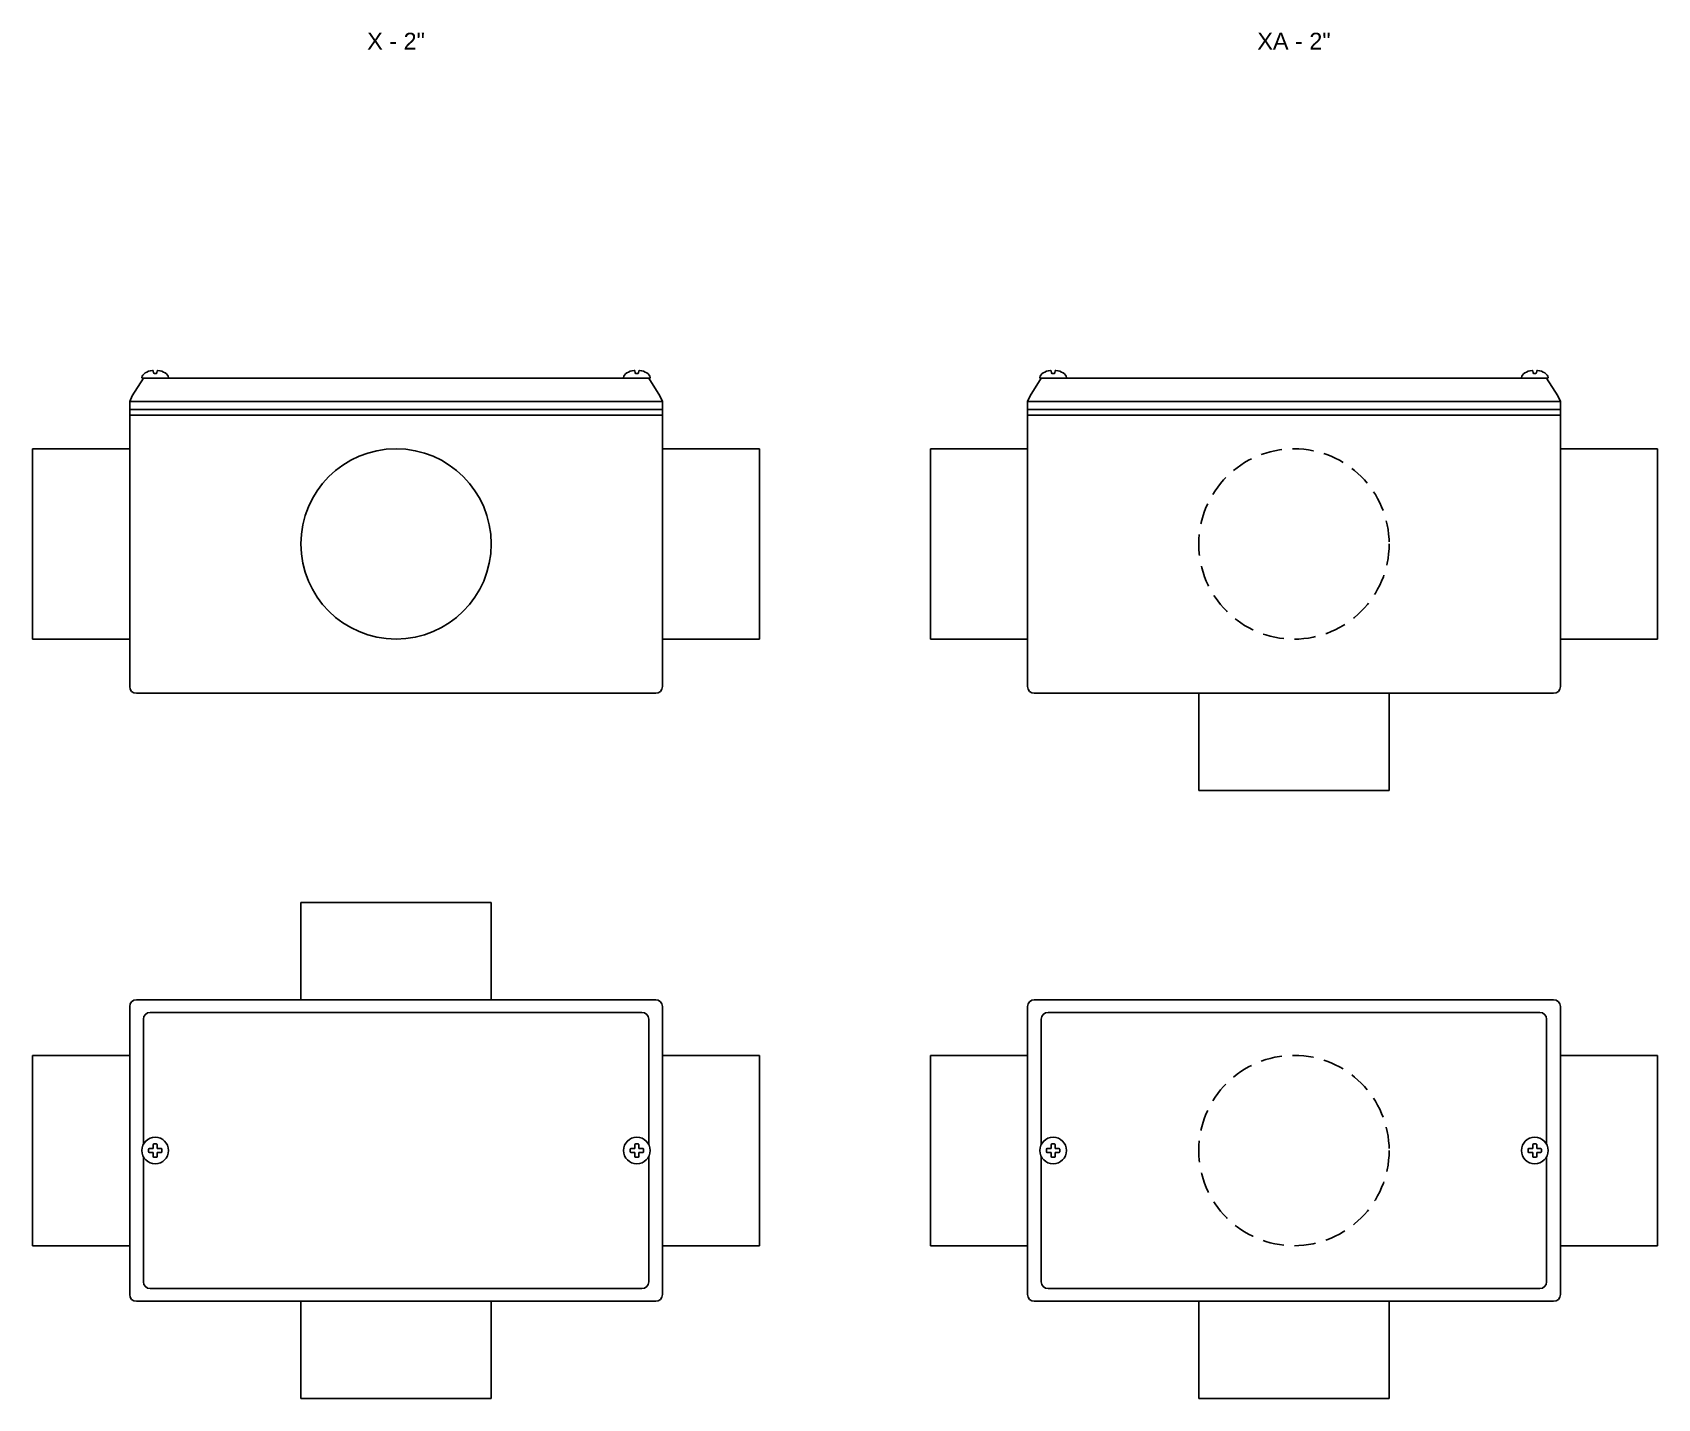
# Model space of a CAD drawing. Header units: millimetres. Extents: x -1637 to 3313, y 823 to 4086.
# Drawn here: x 2828.2 to 3313.2, y 823.4 to 1231 of the extents above; entities that cross this region are included whole.
import ezdxf
from ezdxf.enums import TextEntityAlignment as Align

# ---------------------------------------------------------------- set-up
doc = ezdxf.new("R2010")
doc.units = ezdxf.units.MM
doc.linetypes.add('HIDDEN', pattern=[9.525, 6.35, -3.175])
doc.layers.add('CONDULETE', color=8, linetype='Continuous')
doc.layers.add('FURO VASADO', color=251, linetype='HIDDEN')
doc.styles.get("Standard").update_dxf_attribs({"font": 'arial.ttf'})

msp = doc.modelspace()

# ---------------------------------------------------------------- linework, layer by layer
at = {"layer": 'CONDULETE'}
for p, q in [((2861.33, 1127.79), (2857.96, 1122.58)), ((2868.63, 1127.79), (2861.08, 1127.79)), ((2864.34, 1129.42), (2864.29, 1129.98)), ((2864.86, 1129.24), (2864.54, 1129.24)), ((2864.86, 1129.24), (2865.18, 1129.24)), ((2865.38, 1129.42), (2865.43, 1129.98)), ((2868.63, 1127.79), (3004.84, 1127.79)), ((3004.84, 1127.79), (3012.39, 1127.79)), ((3008.09, 1129.42), (3008.04, 1129.98)), ((3008.61, 1129.24), (3008.29, 1129.24)), ((3008.61, 1129.24), (3008.93, 1129.24)), ((3009.13, 1129.42), (3009.18, 1129.98)), ((3012.14, 1127.79), (3015.51, 1122.58)), ((3129.33, 1127.79), (3125.96, 1122.58)), ((3136.63, 1127.79), (3129.08, 1127.79)), ((3132.34, 1129.42), (3132.29, 1129.98)), ((3132.86, 1129.24), (3132.54, 1129.24)), ((3132.86, 1129.24), (3133.18, 1129.24)), ((3133.38, 1129.42), (3133.43, 1129.98)), ((3136.63, 1127.79), (3272.84, 1127.79)), ((3272.84, 1127.79), (3280.39, 1127.79)), ((3276.09, 1129.42), (3276.04, 1129.98)), ((3276.61, 1129.24), (3276.29, 1129.24)), ((3276.61, 1129.24), (3276.93, 1129.24)), ((3277.13, 1129.42), (3277.18, 1129.98)), ((3280.14, 1127.79), (3283.51, 1122.58)), ((2857.24, 1120.92), (2857.96, 1122.58)), ((2857.24, 1120.92), (2857.24, 1035.79)), ((2857.24, 1120.92), (3016.24, 1120.92)), ((3016.24, 1120.92), (3015.51, 1122.58)), ((3016.24, 1035.79), (3016.24, 1120.92)), ((3125.24, 1120.92), (3125.96, 1122.58)), ((3125.24, 1120.92), (3125.24, 1035.79)), ((3125.24, 1120.92), (3284.24, 1120.92)), ((3284.24, 1120.92), (3283.51, 1122.58)), ((3284.24, 1035.79), (3284.24, 1120.92)), ((2857.24, 1118.45), (3016.24, 1118.45)), ((2857.24, 1116.79), (3016.24, 1116.79)), ((3125.24, 1118.45), (3284.24, 1118.45)), ((3125.24, 1116.79), (3284.24, 1116.79)), ((2828.24, 1049.96), (2828.24, 1106.76)), ((2828.24, 1106.76), (2857.24, 1106.76)), ((3045.24, 1106.76), (3016.24, 1106.76)), ((3045.24, 1049.96), (3045.24, 1106.76)), ((3096.24, 1049.96), (3096.24, 1106.76)), ((3096.24, 1106.76), (3125.24, 1106.76)), ((3313.24, 1106.76), (3284.24, 1106.76)), ((3313.24, 1049.96), (3313.24, 1106.76)), ((2857.24, 1049.96), (2828.24, 1049.96)), ((3016.24, 1049.96), (3045.24, 1049.96)), ((3125.24, 1049.96), (3096.24, 1049.96)), ((3284.24, 1049.96), (3313.24, 1049.96)), ((2859.24, 1033.79), (3014.24, 1033.79)), ((3127.24, 1033.79), (3282.24, 1033.79)), ((3176.34, 1033.79), (3176.34, 1004.79)), ((3233.14, 1004.79), (3233.14, 1033.79)), ((3176.34, 1004.79), (3233.14, 1004.79)), ((2908.34, 942.35), (2908.34, 971.35)), ((2908.34, 971.35), (2965.14, 971.35)), ((2965.14, 971.35), (2965.14, 942.35)), ((2859.24, 942.35), (3014.24, 942.35)), ((3127.24, 942.35), (3282.24, 942.35)), ((2857.24, 940.35), (2857.24, 854.35)), ((2861.33, 936.56), (2861.33, 899.22)), ((2863.33, 938.56), (3010.14, 938.56)), ((3012.14, 936.56), (3012.14, 899.22)), ((3016.24, 940.35), (3016.24, 854.35)), ((3125.24, 940.35), (3125.24, 854.35)), ((3129.33, 936.56), (3129.33, 899.22)), ((3131.33, 938.56), (3278.14, 938.56)), ((3280.14, 936.56), (3280.14, 899.22)), ((3284.24, 940.35), (3284.24, 854.35)), ((2828.24, 868.95), (2828.24, 925.75)), ((2828.24, 925.75), (2857.24, 925.75)), ((3045.24, 925.75), (3016.24, 925.75)), ((3045.24, 868.95), (3045.24, 925.75)), ((3096.24, 868.95), (3096.24, 925.75)), ((3096.24, 925.75), (3125.24, 925.75)), ((3313.24, 925.75), (3284.24, 925.75)), ((3313.24, 868.95), (3313.24, 925.75)), ((2862.86, 897.35), (2862.86, 897.72)), ((2862.86, 897.35), (2862.86, 896.98)), ((2863.06, 897.92), (2864.13, 897.92)), ((2864.29, 899.15), (2864.29, 898.08)), ((2864.86, 899.35), (2864.49, 899.35)), ((2864.86, 899.35), (2865.23, 899.35)), ((2865.43, 899.15), (2865.43, 898.08)), ((2866.65, 897.92), (2865.59, 897.92)), ((2866.85, 897.35), (2866.85, 897.72)), ((2866.85, 897.35), (2866.85, 896.98)), ((3006.62, 897.35), (3006.62, 897.72)), ((3006.62, 897.35), (3006.62, 896.98)), ((3006.82, 897.92), (3007.88, 897.92)), ((3008.04, 899.15), (3008.04, 898.08)), ((3008.61, 899.35), (3008.24, 899.35)), ((3008.61, 899.35), (3008.98, 899.35)), ((3009.18, 899.15), (3009.18, 898.08)), ((3010.41, 897.92), (3009.34, 897.92)), ((3010.61, 897.35), (3010.61, 897.72)), ((3010.61, 897.35), (3010.61, 896.98)), ((3130.86, 897.35), (3130.86, 897.72)), ((3130.86, 897.35), (3130.86, 896.98)), ((3131.06, 897.92), (3132.13, 897.92)), ((3132.29, 899.15), (3132.29, 898.08)), ((3132.86, 899.35), (3132.49, 899.35)), ((3132.86, 899.35), (3133.23, 899.35)), ((3133.43, 899.15), (3133.43, 898.08)), ((3134.65, 897.92), (3133.59, 897.92)), ((3134.85, 897.35), (3134.85, 897.72)), ((3134.85, 897.35), (3134.85, 896.98)), ((3274.62, 897.35), (3274.62, 897.72)), ((3274.62, 897.35), (3274.62, 896.98)), ((3274.82, 897.92), (3275.88, 897.92)), ((3276.04, 899.15), (3276.04, 898.08)), ((3276.61, 899.35), (3276.24, 899.35)), ((3276.61, 899.35), (3276.98, 899.35)), ((3277.18, 899.15), (3277.18, 898.08)), ((3278.41, 897.92), (3277.34, 897.92)), ((3278.61, 897.35), (3278.61, 897.72)), ((3278.61, 897.35), (3278.61, 896.98)), ((2861.33, 895.49), (2861.33, 858.15)), ((2863.06, 896.78), (2864.13, 896.78)), ((2864.29, 895.56), (2864.29, 896.62)), ((2864.86, 895.36), (2864.49, 895.36)), ((2864.86, 895.36), (2865.23, 895.36)), ((2865.43, 895.56), (2865.43, 896.62)), ((2866.65, 896.78), (2865.59, 896.78)), ((3006.82, 896.78), (3007.88, 896.78)), ((3008.04, 895.56), (3008.04, 896.62)), ((3008.61, 895.36), (3008.24, 895.36)), ((3008.61, 895.36), (3008.98, 895.36)), ((3009.18, 895.56), (3009.18, 896.62)), ((3010.41, 896.78), (3009.34, 896.78)), ((3012.14, 895.49), (3012.14, 858.15)), ((3012.14, 893.49), (3012.14, 858.15)), ((3129.33, 895.49), (3129.33, 858.15)), ((3131.06, 896.78), (3132.13, 896.78)), ((3132.29, 895.56), (3132.29, 896.62)), ((3132.86, 895.36), (3132.49, 895.36)), ((3132.86, 895.36), (3133.23, 895.36)), ((3133.43, 895.56), (3133.43, 896.62)), ((3134.65, 896.78), (3133.59, 896.78)), ((3274.82, 896.78), (3275.88, 896.78)), ((3276.04, 895.56), (3276.04, 896.62)), ((3276.61, 895.36), (3276.24, 895.36)), ((3276.61, 895.36), (3276.98, 895.36)), ((3277.18, 895.56), (3277.18, 896.62)), ((3278.41, 896.78), (3277.34, 896.78)), ((3280.14, 895.49), (3280.14, 858.15)), ((3280.14, 893.49), (3280.14, 858.15)), ((2857.24, 868.95), (2828.24, 868.95)), ((3016.24, 868.95), (3045.24, 868.95)), ((3125.24, 868.95), (3096.24, 868.95)), ((3284.24, 868.95), (3313.24, 868.95)), ((2863.33, 856.15), (3010.14, 856.15)), ((3131.33, 856.15), (3278.14, 856.15)), ((2859.24, 852.35), (3014.24, 852.35)), ((2908.34, 852.35), (2908.34, 823.35)), ((2965.14, 823.35), (2965.14, 852.35)), ((3127.24, 852.35), (3282.24, 852.35)), ((3176.34, 852.35), (3176.34, 823.35)), ((3233.14, 823.35), (3233.14, 852.35)), ((2908.34, 823.35), (2965.14, 823.35)), ((3176.34, 823.35), (3233.14, 823.35))]:
    msp.add_line(p, q, dxfattribs=at)
for centre, radius in [((2936.74, 1078.36), 28.4), ((2864.86, 897.35), 3.99), ((3008.61, 897.35), 3.99), ((3132.86, 897.35), 3.99), ((3276.61, 897.35), 3.99)]:
    msp.add_circle(centre, radius, dxfattribs=at)
for centre, radius, start, end in [((2864.09, 1129.96), 0.2, 5.1527, 97.0004), ((2865.63, 1129.96), 0.2, 82.9996, 174.8473), ((3007.84, 1129.96), 0.2, 5.1527, 97.0004), ((3009.38, 1129.96), 0.2, 82.9996, 174.8473), ((3132.09, 1129.96), 0.2, 5.1527, 97.0004), ((3133.63, 1129.96), 0.2, 82.9996, 174.8473), ((3275.84, 1129.96), 0.2, 5.1527, 97.0004), ((3277.38, 1129.96), 0.2, 82.9996, 174.8473), ((2861.08, 1127.99), 0.2, 170.9615, 270), ((2864.54, 1129.44), 0.2, 185.1527, 270), ((2865.18, 1129.44), 0.2, 270, 354.8473), ((2868.63, 1127.99), 0.2, 270, 9.0385), ((3004.84, 1127.99), 0.2, 170.9615, 270), ((3008.29, 1129.44), 0.2, 185.1527, 270), ((3008.93, 1129.44), 0.2, 270, 354.8473), ((3012.39, 1127.99), 0.2, 270, 9.0385), ((3129.08, 1127.99), 0.2, 170.9615, 270), ((3132.54, 1129.44), 0.2, 185.1527, 270), ((3133.18, 1129.44), 0.2, 270, 354.8473), ((3136.63, 1127.99), 0.2, 270, 9.0385), ((3272.84, 1127.99), 0.2, 170.9615, 270), ((3276.29, 1129.44), 0.2, 185.1527, 270), ((3276.93, 1129.44), 0.2, 270, 354.8473), ((3280.39, 1127.99), 0.2, 270, 9.0385), ((2859.24, 1035.79), 2, 180, 270), ((3014.24, 1035.79), 2, 270, 0), ((3127.24, 1035.79), 2, 180, 270), ((3282.24, 1035.79), 2, 270, 0), ((2859.24, 940.35), 2, 90, 180), ((3014.24, 940.35), 2, 0, 90), ((3127.24, 940.35), 2, 90, 180), ((3282.24, 940.35), 2, 0, 90), ((2863.33, 936.56), 2, 90, 180), ((3010.14, 936.56), 2, 0, 90), ((3131.33, 936.56), 2, 90, 180), ((3278.14, 936.56), 2, 0, 90), ((2863.06, 897.72), 0.2, 90, 180), ((2864.13, 898.08), 0.16, 270, 0), ((2864.49, 899.15), 0.2, 90, 180), ((2865.23, 899.15), 0.2, 0, 90), ((2865.59, 898.08), 0.16, 180, 270), ((2866.65, 897.72), 0.2, 0, 90), ((3006.82, 897.72), 0.2, 90, 180), ((3007.88, 898.08), 0.16, 270, 0), ((3008.24, 899.15), 0.2, 90, 180), ((3008.98, 899.15), 0.2, 0, 90), ((3009.34, 898.08), 0.16, 180, 270), ((3010.41, 897.72), 0.2, 0, 90), ((3131.06, 897.72), 0.2, 90, 180), ((3132.13, 898.08), 0.16, 270, 0), ((3132.49, 899.15), 0.2, 90, 180), ((3133.23, 899.15), 0.2, 0, 90), ((3133.59, 898.08), 0.16, 180, 270), ((3134.65, 897.72), 0.2, 0, 90), ((3274.82, 897.72), 0.2, 90, 180), ((3275.88, 898.08), 0.16, 270, 0), ((3276.24, 899.15), 0.2, 90, 180), ((3276.98, 899.15), 0.2, 0, 90), ((3277.34, 898.08), 0.16, 180, 270), ((3278.41, 897.72), 0.2, 0, 90), ((2863.06, 896.98), 0.2, 180, 270), ((2864.13, 896.62), 0.16, 0, 90), ((2864.49, 895.56), 0.2, 180, 270), ((2865.23, 895.56), 0.2, 270, 0), ((2865.59, 896.62), 0.16, 90, 180), ((2866.65, 896.98), 0.2, 270, 0), ((3006.82, 896.98), 0.2, 180, 270), ((3007.88, 896.62), 0.16, 0, 90), ((3008.24, 895.56), 0.2, 180, 270), ((3008.98, 895.56), 0.2, 270, 0), ((3009.34, 896.62), 0.16, 90, 180), ((3010.41, 896.98), 0.2, 270, 0), ((3131.06, 896.98), 0.2, 180, 270), ((3132.13, 896.62), 0.16, 0, 90), ((3132.49, 895.56), 0.2, 180, 270), ((3133.23, 895.56), 0.2, 270, 0), ((3133.59, 896.62), 0.16, 90, 180), ((3134.65, 896.98), 0.2, 270, 0), ((3274.82, 896.98), 0.2, 180, 270), ((3275.88, 896.62), 0.16, 0, 90), ((3276.24, 895.56), 0.2, 180, 270), ((3276.98, 895.56), 0.2, 270, 0), ((3277.34, 896.62), 0.16, 90, 180), ((3278.41, 896.98), 0.2, 270, 0), ((2859.24, 854.35), 2, 180, 270), ((2863.33, 858.15), 2, 180, 270), ((3010.14, 858.15), 2, 270, 0), ((3014.24, 854.35), 2, 270, 0), ((3127.24, 854.35), 2, 180, 270), ((3131.33, 858.15), 2, 180, 270), ((3278.14, 858.15), 2, 270, 0), ((3282.24, 854.35), 2, 270, 0)]:
    msp.add_arc(centre, radius, start, end, dxfattribs=at)
for centre, start_param, end_param in [((2864.86, 1127.79), 1.770953, 3.045608), ((2864.86, 1127.79), 0.095985, 1.37064), ((3132.86, 1127.79), 1.770953, 3.045608), ((3132.86, 1127.79), 0.095985, 1.37064)]:
    msp.add_ellipse(centre, major_axis=(3.99, 0), ratio=0.605263, start_param=start_param, end_param=end_param, dxfattribs=at)
at = {"layer": 'CONDULETE', "extrusion": (0, 0, -1)}
for centre, start_param, end_param in [((3008.61, 1127.79), 0.095985, 1.37064), ((3008.61, 1127.79), 1.770953, 3.045608), ((3276.61, 1127.79), 0.095985, 1.37064), ((3276.61, 1127.79), 1.770953, 3.045608)]:
    msp.add_ellipse(centre, major_axis=(-3.99, 0), ratio=0.605263, start_param=start_param, end_param=end_param, dxfattribs=at)
at = {"layer": 'FURO VASADO'}
msp.add_circle((3204.74, 1078.36), 28.4, dxfattribs=at)
at = {"layer": 'FURO VASADO', "linetype": 'HIDDEN'}
msp.add_circle((3204.74, 897.35), 28.4, dxfattribs=at)

# ---------------------------------------------------------------- texts
at = {"color": 1}
for s, p in [('X - 2"', (2936.74, 1228.45)), ('XA - 2"', (3204.74, 1228.45))]:
    msp.add_text(s, height=5, dxfattribs=at).set_placement(p, align=Align.MIDDLE)

doc.saveas('drawing.dxf')
